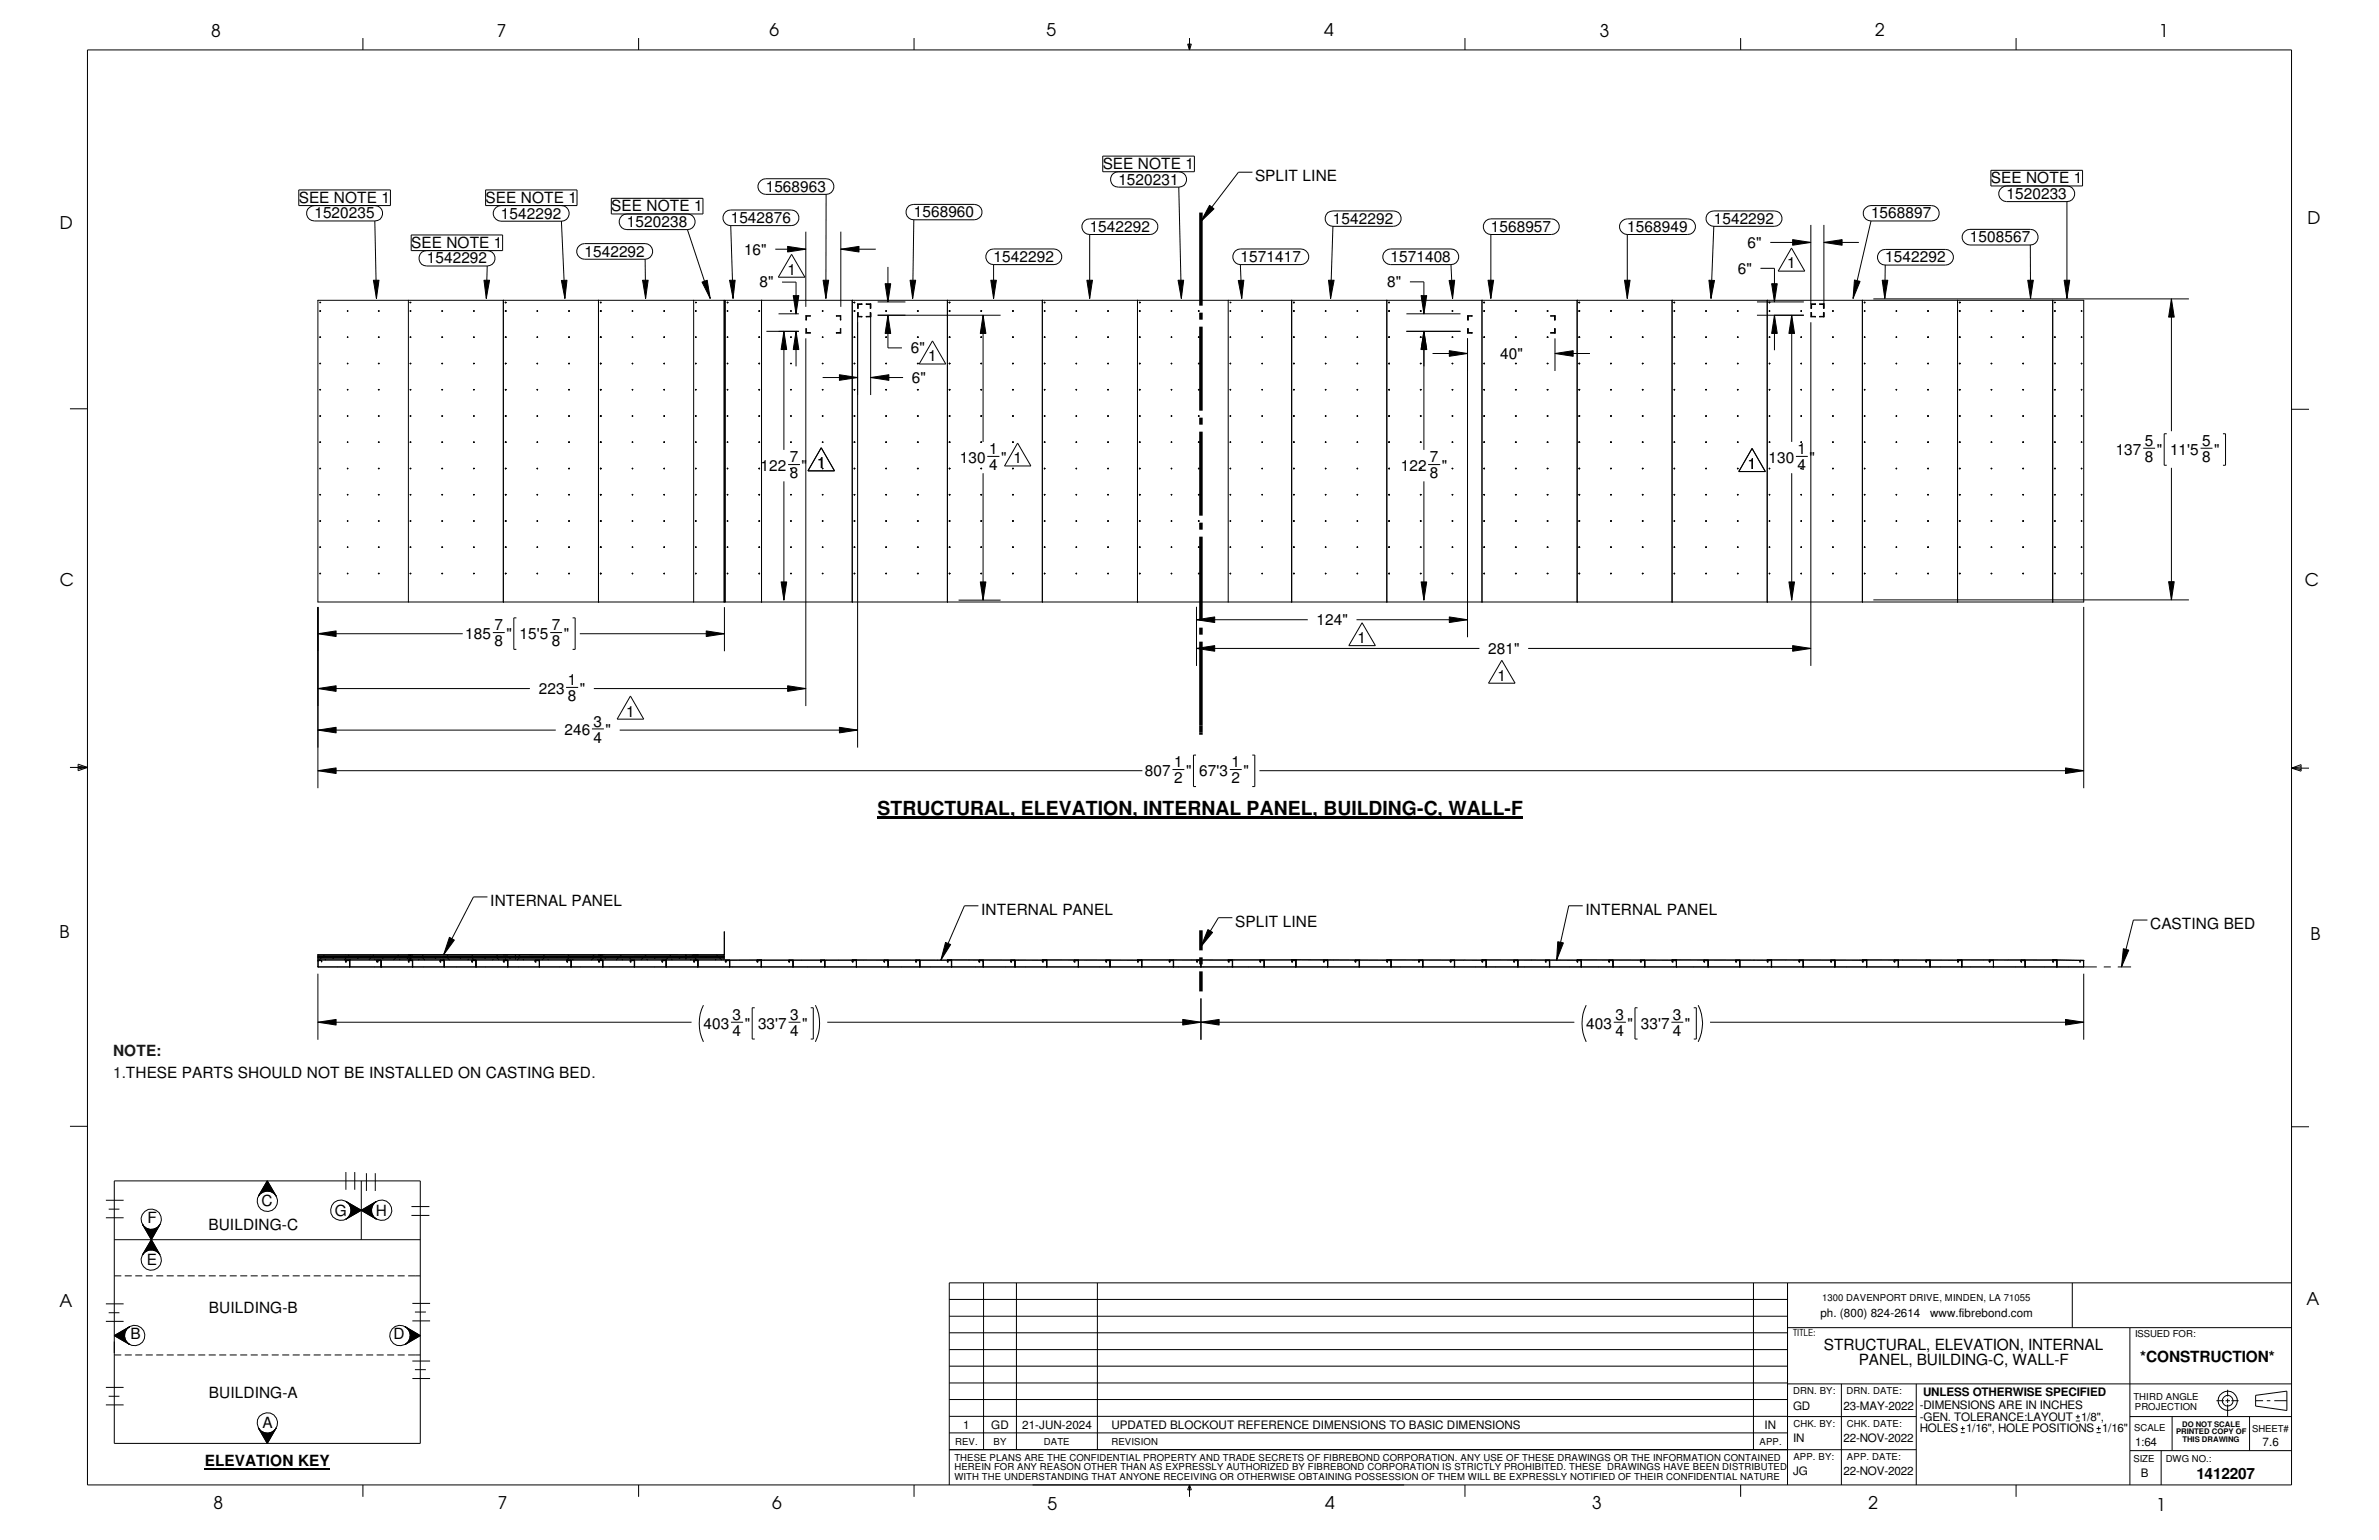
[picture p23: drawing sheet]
<svg xmlns="http://www.w3.org/2000/svg" width="432mm" height="279mm" viewBox="0 0 432 279" stroke-linecap="round" stroke-linejoin="round" font-family="sans-serif">
<defs><g id="words">
<text font-size="3.5" x="159.3" y="147.8">STRUCTURAL, ELEVATION, INTERNAL PANEL, BUILDING-C, WALL-F</text>
<g font-size="3.2">
<text x="38.3" y="6.6">8</text>
<text x="90.2" y="6.7">7</text>
<text x="139.7" y="6.5">6</text>
<text x="189.9" y="6.5">5</text>
<text x="240.4" y="6.6">4</text>
<text x="290.4" y="6.7">3</text>
<text x="340.4" y="6.5">2</text>
<text x="391.8" y="6.7">1</text>
<text x="10.9" y="41.5">D</text>
<text x="418.8" y="40.7">D</text>
<text x="10.8" y="106.3">C</text>
<text x="418.3" y="106.4">C</text>
<text x="10.8" y="170.2">B</text>
<text x="419.4" y="170.6">B</text>
<text x="10.8" y="237.2">A</text>
<text x="418.6" y="236.7">A</text>
<text x="38.8" y="273.8">8</text>
<text x="90.3" y="273.8">7</text>
<text x="140.2" y="273.8">6</text>
<text x="190.1" y="273.9">5</text>
<text x="240.5" y="273.8">4</text>
<text x="289" y="273.9">3</text>
<text x="339.1" y="273.9">2</text>
<text x="391.3" y="274.1">1</text>
</g>
<g font-size="2.8">
<text x="139" y="34.8">1568963</text>
<text x="200.2" y="30.7">SEE NOTE 1</text>
<text x="203" y="33.5">1520231</text>
<text x="227.8" y="32.9">SPLIT LINE</text>
<text x="361.4" y="33.3">SEE NOTE 1</text>
<text x="54.2" y="36.8">SEE NOTE 1</text>
<text x="57.1" y="39.6">1520235</text>
<text x="88.1" y="36.8">SEE NOTE 1</text>
<text x="90.9" y="39.7">1542292</text>
<text x="111" y="38.4">SEE NOTE 1</text>
<text x="113.8" y="41.2">1520238</text>
<text x="132.6" y="40.5">1542876</text>
<text x="165.9" y="39.4">1568960</text>
<text x="241.9" y="40.6">1542292</text>
<text x="311.1" y="40.6">1542292</text>
<text x="339.6" y="39.6">1568897</text>
<text x="364.2" y="36.1">1520233</text>
<text x="74.6" y="45">SEE NOTE 1</text>
<text x="77.5" y="47.8">1542292</text>
<text x="106.1" y="46.6">1542292</text>
<text x="135" y="46.2">16&quot;</text>
<text x="180.3" y="47.5">1542292</text>
<text x="197.8" y="42">1542292</text>
<text x="225.2" y="47.5">1571417</text>
<text x="252.4" y="47.5">1571408</text>
<text x="270.6" y="42">1568957</text>
<text x="295.4" y="42">1568949</text>
<text x="317.2" y="45">6&quot;</text>
<text x="342.2" y="47.6">1542292</text>
<text x="357.5" y="44">1508567</text>
<text x="137.8" y="52.2">8&quot;</text>
<text x="142.9" y="49.8">1</text>
<text x="251.8" y="52.1">8&quot;</text>
<text x="315.4" y="49.7">6&quot;</text>
<text x="324.4" y="48.7">1</text>
<text x="165.3" y="64.1">6&quot;</text>
<text x="168.4" y="65.6">1</text>
<text x="272.3" y="65.1">40&quot;</text>
<text x="165.5" y="69.5">6&quot;</text>
<text x="143.3" y="83.9">7</text>
<text x="174.2" y="84">130</text>
<text x="179.5" y="82.4">1</text>
<text x="181.7" y="84">&quot; 1</text>
<text x="259.5" y="83.9">7</text>
<text x="321" y="84">130</text>
<text x="326.3" y="82.4">1</text>
<text x="328.4" y="84">&quot;</text>
<text x="384" y="82.5">137</text>
<text x="389.3" y="80.9">5</text>
<text x="389.3" y="83.8">8</text>
<text x="391.5" y="82.5">&quot;</text>
<text x="393.9" y="82.5">11'5</text>
<text x="399.7" y="83.8">8</text>
<text x="399.7" y="80.9">5</text>
<text x="401.9" y="82.5">&quot;</text>
<text x="138" y="85.5">122</text>
<text x="143.3" y="86.7">8</text>
<text x="145.5" y="85.5">&quot;</text>
<text x="148.3" y="85">1</text>
<text x="179.5" y="85.3">4</text>
<text x="254.3" y="85.5">122</text>
<text x="259.5" y="86.7">8</text>
<text x="261.7" y="85.5">&quot;</text>
<text x="317.2" y="85.1">1</text>
<text x="326.3" y="85.3">4</text>
<text x="239" y="113.4">124&quot;</text>
<text x="84.5" y="115.9">185</text>
<text x="89.7" y="117.2">8</text>
<text x="89.7" y="114.3">7</text>
<text x="91.9" y="115.9">&quot;</text>
<text x="94.3" y="115.9">15'5</text>
<text x="100.2" y="117.2">8</text>
<text x="100.2" y="114.3">7</text>
<text x="102.4" y="115.9">&quot;</text>
<text x="246.4" y="116.7">1</text>
<text x="270.1" y="118.7">281&quot;</text>
<text x="97.8" y="125.9">223</text>
<text x="103" y="124.3">1</text>
<text x="105.2" y="125.9">&quot;</text>
<text x="271.8" y="123.5">1</text>
<text x="103" y="127.2">8</text>
<text x="107.7" y="131.9">3</text>
<text x="113.7" y="130">1</text>
<text x="102.5" y="133.4">246</text>
<text x="107.7" y="134.7">4</text>
<text x="109.9" y="133.4">&quot;</text>
<text x="207.8" y="140.8">807</text>
<text x="213.1" y="139.2">1</text>
<text x="213.1" y="142.1">2</text>
<text x="215.3" y="140.8">&quot;</text>
<text x="217.7" y="140.8">67'3</text>
<text x="223.5" y="142.1">2</text>
<text x="223.5" y="139.2">1</text>
<text x="225.7" y="140.8">&quot;</text>
<text x="89" y="164.3">INTERNAL PANEL</text>
<text x="178.1" y="165.9">INTERNAL PANEL</text>
<text x="287.8" y="165.9">INTERNAL PANEL</text>
<text x="224.2" y="168.1">SPLIT LINE</text>
<text x="390.3" y="168.5">CASTING BED</text>
<text x="133" y="185">3</text>
<text x="143.4" y="185">3</text>
<text x="293.2" y="185">3</text>
<text x="303.7" y="185">3</text>
<text x="127.7" y="186.6">403</text>
<text x="133" y="187.9">4</text>
<text x="135.2" y="186.6">&quot;</text>
<text x="137.6" y="186.6">33'7</text>
<text x="143.4" y="187.9">4</text>
<text x="145.6" y="186.6">&quot;</text>
<text x="287.9" y="186.6">403</text>
<text x="293.2" y="187.9">4</text>
<text x="295.4" y="186.6">&quot;</text>
<text x="297.8" y="186.6">33'7</text>
<text x="303.7" y="187.9">4</text>
<text x="305.8" y="186.6">&quot;</text>
<text x="26.8" y="222">F</text>
<text x="47.5" y="218.9">C</text>
<text x="60.7" y="220.6">G</text>
<text x="68.2" y="220.6">H</text>
<text x="37.8" y="223.1">BUILDING-C</text>
<text x="26.7" y="229.4">E</text>
<text x="37.9" y="238.2">BUILDING-B</text>
<text x="23.7" y="243">B</text>
<text x="71.4" y="243">D</text>
<text x="331" y="244.9">STRUCTURAL, ELEVATION, INTERNAL</text>
<text x="337.4" y="247.7">PANEL, BUILDING-C, WALL-F</text>
<text x="388.5" y="247.1">*CONSTRUCTION*</text>
<text x="37.9" y="253.7">BUILDING-A</text>
<text x="47.6" y="259">A</text>
<text x="37.2" y="266">ELEVATION KEY</text>
<text x="398.7" y="268.4">1412207</text>
</g>
<g font-size="2.8" fill="#191924">
<text x="20.5" y="191.6">NOTE:</text>
<text x="20.5" y="195.5">1.THESE PARTS SHOULD NOT BE INSTALLED ON CASTING BED.</text>
</g>
<g font-size="2.1">
<text x="330.4" y="239">ph. (800) 824-2614</text>
<text x="350.4" y="239">www.fibrebond.com</text>
<text x="325.5" y="255.7">GD</text>
<text x="334.6" y="255.7">23-MAY-2022</text>
<text x="348.4" y="255.7">-DIMENSIONS ARE IN INCHES</text>
<text x="348.4" y="257.8">-GEN. TOLERANCE:LAYOUT</text>
<text x="349" y="253.2">UNLESS OTHERWISE SPECIFIED</text>
<text x="377.7" y="257.8">1/8&quot;,</text>
<text x="174.8" y="259.2">1</text>
<text x="179.9" y="259.2">GD</text>
<text x="185.5" y="259.2">21-JUN-2024</text>
<text x="201.7" y="259.2">UPDATED BLOCKOUT REFERENCE DIMENSIONS TO BASIC DIMENSIONS</text>
<text x="320.3" y="259.2">IN</text>
<text x="325.5" y="261.6">IN</text>
<text x="334.6" y="261.6">22-NOV-2022</text>
<text x="348.4" y="259.9">HOLES 1/16&quot;, HOLE POSITIONS 1/16&quot;</text>
<text x="387.6" y="262.4">1:64</text>
<text x="410.7" y="262.4">7.6</text>
<text x="325.5" y="267.6">JG</text>
<text x="334.6" y="267.6">22-NOV-2022</text>
<text x="388.6" y="267.9">B</text>
</g>
<g font-size="1.7">
<text x="330.7" y="236.1">1300 DAVENPORT DRIVE, MINDEN, LA 71055</text>
<text x="325.5" y="242.4">TITLE:</text>
<text x="387.5" y="242.7">ISSUED FOR:</text>
<text x="325.5" y="252.9">DRN. BY:</text>
<text x="335.2" y="252.9">DRN. DATE:</text>
<text x="387.2" y="254">THIRD ANGLE</text>
<text x="387.5" y="255.7">PROJECTION</text>
<text x="173.4" y="262.2">REV.</text>
<text x="180.3" y="262.2">BY</text>
<text x="189.5" y="262.2">DATE</text>
<text x="201.7" y="262.2">REVISION</text>
<text x="319.4" y="262.2">APP.</text>
<text x="325.5" y="258.9">CHK. BY:</text>
<text x="335.2" y="258.9">CHK. DATE:</text>
<text x="387.4" y="259.7">SCALE</text>
<text x="408.8" y="259.8">SHEET#</text>
<text x="173.2" y="265">THESE PLANS ARE THE CONFIDENTIAL PROPERTY AND TRADE SECRETS OF FIBREBOND CORPORATION. ANY USE OF THESE DRAWINGS OR THE INFORMATION CONTAINED</text>
<text x="173.2" y="266.8">HEREIN FOR ANY REASON OTHER THAN AS EXPRESSLY AUTHORIZED BY FIBREBOND CORPORATION IS STRICTLY PROHIBITED. THESE DRAWINGS HAVE BEEN DISTRIBUTED</text>
<text x="173.2" y="268.6">WITH THE UNDERSTANDING THAT ANYONE RECEIVING OR OTHERWISE OBTAINING POSSESSION OF THEM WILL BE EXPRESSLY NOTIFIED OF THEIR CONFIDENTIAL NATURE</text>
<text x="325.5" y="264.9">APP. BY:</text>
<text x="335.2" y="264.8">APP. DATE:</text>
<text x="387.2" y="265.3">SIZE</text>
<text x="393.1" y="265.3">DWG NO.:</text>
</g>
<g font-size="1.4">
<text x="395" y="260.2">PRINTED COPY OF</text>
<text x="396.1" y="258.8">DO NOT SCALE</text>
<text x="396.2" y="261.7">THIS DRAWING</text>
</g>
</g></defs>
<g fill="none" stroke="#000" stroke-width=".18">
<path d="M15.9 9.1h400v260.3h-400zM65.9 6.9v2.2M115.9 6.9v2.2M165.9 6.9v2.2M215.6 8h.6l-.3 1.1zM215.7 8l.2 1.1M215.9 6.9v2.2M216 8l-.1 1.1M265.9 6.9v2.2M315.9 6.9v2.2M365.9 6.9v2.2M54.2 34.5h16.7v2.8h-16.7z"/>
<path d="M57.1 37.3a1.4 1.4 0 0 0-1.5 1.4 1.4 1.4 0 0 0 1.5 1.4h10.9M68 37.3a1.4 1.4 0 0 1 1.4 1.4 1.4 1.4 0 0 1-1.4 1.4M88.1 34.5h16.6v2.8h-16.6zM90.9 37.3a1.42 1.42 0 0 0-1.4 1.4 1.42 1.42 0 0 0 1.4 1.4h11a1.42 1.42 0 0 0 1.4-1.4 1.42 1.42 0 0 0-1.4-1.4M111 36h16.6v2.8h-16.6zM113.8 38.8a1.42 1.42 0 0 0-1.4 1.4 1.42 1.42 0 0 0 1.4 1.5h11a1.42 1.42 0 0 0 1.4-1.5 1.42 1.42 0 0 0-1.4-1.4M131.7 38.4l.4-.2 .5-.1h11a1.42 1.42 0 0 1 1.4 1.4 1.42 1.42 0 0 1-1.4 1.4h-11a1.43 1.43 0 0 1-1.3-.9 1.43 1.43 0 0 1 .4-1.6zM138.1 32.8l.9-.4h10.9a1.42 1.42 0 0 1 1.5 1.4 1.42 1.42 0 0 1-1.5 1.5h-10.9a1.41 1.41 0 0 1-1.3-1 1.41 1.41 0 0 1 .4-1.5zM149.9 35.2v18.9M164.9 37.4l1-.3h10.9a1.4 1.4 0 0 1 1.4 1.4 1.4 1.4 0 0 1-1.4 1.4h-10.9a1.42 1.42 0 0 1-1.4-.9 1.42 1.42 0 0 1 .4-1.6zM165.9 39.8l-.2 14.3M200.2 28.3h16.6v2.9h-16.6z"/>
<path d="M203 31.2a1.4 1.4 0 0 0-1.4 1.4 1.4 1.4 0 0 0 1.4 1.4h11M214 31.2a1.4 1.4 0 0 1 1.4 1.4 1.4 1.4 0 0 1-1.4 1.4M214 34l.4 20.1M219.5 37.3l.8 .6-2.3 2.3zM227.3 31.2h-2.5l-6.8 9M241 38.6l.9-.3h11a1.4 1.4 0 0 1 1.4 1.4 1.4 1.4 0 0 1-1.4 1.4h-11a1.43 1.43 0 0 1-1.3-1 1.43 1.43 0 0 1 .4-1.5zM310.2 38.6l.9-.3h10.9a1.4 1.4 0 0 1 1.4 1.4 1.4 1.4 0 0 1-1.4 1.4h-10.9a1.41 1.41 0 0 1-1.4-1 1.41 1.41 0 0 1 .5-1.5zM338.4 38l.7-.6 .5-.1h11a1.4 1.4 0 0 1 1.4 1.4 1.4 1.4 0 0 1-1.4 1.4h-11a1.4 1.4 0 0 1-1.2-2.1zM361.4 30.9h16.6v2.8h-16.6zM364.2 33.7a1.42 1.42 0 0 0-1.4 1.5 1.42 1.42 0 0 0 1.4 1.4h11a1.42 1.42 0 0 0 1.4-1.4 1.42 1.42 0 0 0-1.4-1.5M375.2 36.5v17.6M57.7 54.5h73.8v54.7h-73.8z"/>
<path d="M58 56.4h.2zM58 54.8l.2 .1zM63 56.4l.2 .1zM67.8 50.8h1l-.5 3.3zM68 40.1l.3 14M68.7 56.4h.1zM74.1 54.5v54.7M74.4 56.4h.2zM74.4 54.8l.2 .1h-.1zM74.5 56.4v.1M74.6 42.6h16.6v2.9h-16.6zM77.4 45.5a1.4 1.4 0 0 0-1.4 1.4 1.4 1.4 0 0 0 1.4 1.4h11"/>
<path d="M80.2 56.4h.1zM85.9 56.4h.2zM87.8 50.8h1.1l-.6 3.3zM88.4 45.5a1.4 1.4 0 0 1 1.5 1.4 1.4 1.4 0 0 1-1.5 1.4M88.4 48.3l-.1 5.8M91.4 54.5v54.7M91.7 56.4h.2zM91.7 54.8l.2 .1h-.2zM91.8 54.8v.1M97.5 56.4v.1M97.5 56.5h.1M97.5 56.4h.1"/>
<path d="M101.9 50.9l1-.1-.4 3.3zM101.9 40.1l.6 14M103.2 56.4l.1 .1zM105.2 44.5l.9-.3h11a1.42 1.42 0 0 1 1.4 1.4 1.42 1.42 0 0 1-1.4 1.4h-11a1.41 1.41 0 0 1-1.3-.9 1.41 1.41 0 0 1 .4-1.6zM108.6 54.5v54.7M109 54.8l.1 .1zM109.1 56.4v.1M109.1 54.8v.1M114.7 56.4l.2 .1zM116.6 50.8h1l-.4 3.3zM117.1 47l.1 7.1M120.5 56.4l.1 .1z"/>
<path d="M124.8 41.6l4.1 12.5M125.9 54.5v54.7M126.2 56.4l.2 .1zM126.2 54.8l.2 .1zM127.4 51.2l1-.4 .5 3.3zM131.4 54.5v54.7M131.5 54.6h.2M131.7 54.5h246.5v54.7h-246.5zM132 56.4l.1 .1zM132 54.8l.1 .1zM132 54.8v.1M132.4 50.8h1l-.3 3.3z"/>
<path d="M132.6 40.9l.5 13.2M137.8 56.5l.1-.1-.1 .1M138.2 54.5v54.7M140.7 45.2h5.6M141.3 56.9h3.7M141.9 51.2h2.6v5.7M143 44.7l3.3 .5-3.3 .5zM143.5 56.4l.1 .1zM143.7 46.1l2.4 4.2h-4.8zM144 53.6h1l-.5 3.3zM146.3 57.3l.8 .1h-.7v.6h-.1zM146.3 59.6h.1v.7h.7v.2h-.8z"/>
<path d="M146.3 42v13.7M149.2 56.4h.2zM149.4 50.8h1l-.5 3.3zM151.8 57.3h.8v.7l-.1-.6zM152.6 45.2l3.3-.5v1zM152.6 42v13.7M152.6 45.2h6.4M154.7 54.5v54.7M155 56.4h.2zM155 54.8l.1 .1zM155.1 54.8v.1M155.7 55.1h.7v.1h-.7v.7z"/>
<path d="M155.7 57.5l.7-.1h-.7v-.7v78.9M157.2 55.1h.8v.8l-.1-.7h-.7zM158 57.5l-.8-.1h.7l.1-.7v15M159.3 54.8h5M159.3 57.2h22.3M160.7 51.5h1l-.5 3.3zM160.7 56.4h.2zM161.2 57.2l.5 3.3h-1zM161.2 48.4v6.4M161.2 57.2v5.9h2.5M165.2 50.8h1l-.5 3.3zM166.5 56.4h.2z"/>
<path d="M172 54.5v54.7M172.3 56.4h.1zM172.3 54.8l.1 .1h-.1zM172.3 54.8v.1M178 56.4h.2zM178.4 57.2l.5 3.3h-1zM178.4 57.2v23M179.4 45.5l.4-.2 .5-.1h11a1.42 1.42 0 0 1 1.4 1.4 1.42 1.42 0 0 1-1.4 1.4h-11a1.43 1.43 0 0 1-1.3-.9 1.43 1.43 0 0 1 .4-1.6zM179.8 50.8h1l-.5 3.3zM180.3 48v6.1M183.8 56.4h.1zM189.2 54.5v54.7"/>
<path d="M189.5 56.4l.2 .1zM189.5 54.8l.2 .1zM189.6 54.8v.1M195.3 56.4l.1 .1zM196.8 40l.5-.2 .5-.1h10.9a1.42 1.42 0 0 1 1.5 1.4 1.42 1.42 0 0 1-1.5 1.4h-10.9a1.43 1.43 0 0 1-1.3-.9 1.43 1.43 0 0 1 .3-1.6zM197.3 50.8h1l-.5 3.3zM197.8 42.5v11.6M201 56.4l.2 .1zM206.5 54.5v54.7M206.8 56.4l.1 .1zM206.8 54.8l.1 .1zM206.9 54.8v.1"/>
<path d="M206.9 54.9h.1M212.6 56.4l.1 .1zM213.8 50.8h1l-.4 3.3zM217.5 56.4l.1 .1zM222.9 54.5v54.7M223.3 56.4l.1 .1zM223.3 54.8l.1 .1zM224.2 45.5l.9-.3h11a1.42 1.42 0 0 1 1.5 1.4 1.42 1.42 0 0 1-1.5 1.4h-11a1.43 1.43 0 0 1-1.3-.9 1.43 1.43 0 0 1 .4-1.6zM224.7 50.9l1.1-.1-.4 3.3zM225.1 48l.3 6.1M229 56.4l.2 .1zM234.4 54.5v54.7"/>
<path d="M234.8 56.4l.1 .1-.1-.1M234.8 54.8h.1v.1zM234.8 54.8v.1M240.5 56.4l.2 .1zM241.1 50.8h1l-.6 3.3zM241.9 41l-.4 13.1M246.3 56.4l.1 .1zM251.5 45.5l.9-.3h11a1.42 1.42 0 0 1 1.4 1.4 1.42 1.42 0 0 1-1.4 1.4h-11a1.41 1.41 0 0 1-1.3-.9 1.41 1.41 0 0 1 .4-1.6zM251.7 54.5v54.7M252.1 56.4l.1 .1zM252.1 54.8h.1l-.1 .1zM252.1 54.8v.1"/>
<path d="M255.3 56.9h9.8M255.9 51.1h2.5v5.8M257.9 56.4v.1M257.9 56.5h.1M257.9 56.4h.1M257.9 53.6h1.1l-.6 3.3zM263 50.9l1-.1-.3 3.3zM263.4 48l.3 6.1M263.5 56.4h.2zM266.4 57.3l.8 .1h-.7v.6h-.1zM266.4 59.6h.1v.7h.7v.2h-.8zM269 54.5v54.7"/>
<path d="M269.3 56.4h.2zM269.3 54.9h.2zM269.4 54.8v.1M269.7 40l.9-.3h11a1.42 1.42 0 0 1 1.4 1.4 1.42 1.42 0 0 1-1.4 1.4h-11a1.43 1.43 0 0 1-1.3-.9 1.43 1.43 0 0 1 .4-1.6zM270.1 50.8h1l-.5 3.3zM270.6 42.5v11.6M275 56.4h.2zM280.8 56.4h.2zM281.5 57.3h.7v.7v-.6zM282.2 59.6v.9h-.7v-.2h.7zM286.3 54.5v54.7M286.6 56.4h.1z"/>
<path d="M286.6 54.8l.1 .1h-.1zM286.6 54.8v.1M292.3 56.4h.2zM294.5 40l.9-.3h10.9a1.42 1.42 0 0 1 1.4 1.4 1.42 1.42 0 0 1-1.4 1.4h-10.9a1.41 1.41 0 0 1-1.4-.9 1.41 1.41 0 0 1 .5-1.6zM294.9 50.8h1l-.5 3.3zM295.4 42.5v11.6M298.1 56.4h.1zM303.5 54.5v54.7M303.8 56.4l.2 .1zM303.8 54.8l.2 .1zM303.9 54.8v.1M309.6 56.4v.1"/>
<path d="M309.6 56.5h.1M309.6 56.4h.1M309.7 56.4v.1M310.2 50.8l1 .1-.6 3.2zM311.1 41l-.5 13.1M315.3 56.4l.2 .1zM318.9 54.8h8.5M318.9 57.2h8.5M319.5 48.7h2.6v6.1M320.8 54.5v54.7M321.1 56.4l.1 .1zM321.1 54.8l.1 .1z"/>
<path d="M321.2 54.8v.1M321.3 44h7.4M321.6 51.5h1l-.5 3.3zM322.1 57.2l.5 3.3h-1zM322.1 57.2v6.3M325.2 45l2.4 4.2h-4.9zM325.2 57.2l.5 3.3h-1zM325.2 57.2v23M325.4 43.5l3.3 .5-3.3 .5zM326.9 56.4l.1 .1zM328.7 40.8v15.1h.1v-.7h.7v-.1h-.8M328.7 56.7h.1v.7l.7 .1h-.8z"/>
<path d="M328.7 58.5v62.3M331 56.7v.8h-.7l.7-.1zM331 44l3.3-.5v1zM331 40.8v15.1v-.7h-.7v-.1h.7M331 44h6.4M332.6 56.4l.1 .1zM336.6 50.8l1 .3-1.3 3zM338 54.5v54.7M338.4 56.4l.1 .1zM338.4 54.8l.1 .1h-.1zM338.4 54.8v.1M339.6 40.1l-3.3 14"/>
<path d="M340 54.2h57.3M341.2 45.6l.5-.3h.5h10.9a1.42 1.42 0 0 1 1.5 1.4 1.42 1.42 0 0 1-1.5 1.4h-10.9a1.43 1.43 0 0 1-1.3-.9 1.43 1.43 0 0 1 .3-1.6zM341.6 50.8h1l-.5 3.3zM342.2 48l-.1 6.1M344.1 56.4l.2 .1zM349.8 56.4l.2 .1zM355.3 54.5v54.7M355.6 54.9l.2-.1-.1 .1zM355.7 54.8l.1 .1M355.7 56.4v.1M355.7 56.4h-.1l.1 .1M355.8 54.9h-.1"/>
<path d="M356.7 42l.8-.4h11a1.42 1.42 0 0 1 1.4 1.4 1.42 1.42 0 0 1-1.4 1.4h-11a1.41 1.41 0 0 1-1.3-.9 1.41 1.41 0 0 1 .5-1.5zM361.4 56.4h.1zM367.1 56.4h.2zM368 50.8h1.1l-.5 3.3zM368.5 44.4l.1 9.7M372.6 54.5v54.7M372.9 56.4h.1zM372.9 54.9h.1zM374.6 50.8h1.1l-.5 3.3zM377.8 56.4v.1M377.8 56.5h.1M377.8 56.4h.1"/>
<path d="M394.1 54.2l.5 3.3h-1zM394.1 54.2v24M12.7 74.2h3.2M58 75.4l.2 .1zM58 70.7h.2zM58 65.9l.2 .1zM58 61.1l.2 .1zM63 75.4l.2 .1zM63 70.7h.2zM63 65.9l.2 .1zM63 61.1l.2 .1zM68.7 75.4l.1 .1z"/>
<path d="M68.7 70.7h.1zM68.7 65.9l.1 .1zM68.7 61.2h.1zM74.4 61.2h.2zM74.4 65.9l.2 .1zM74.4 70.7h.2zM74.4 75.4l.2 .1zM74.5 61.1v.1M74.5 65.9v.1M74.5 70.7h.1M74.5 75.4v.1M80.2 61.2h.1z"/>
<path d="M80.2 65.9l.1 .1zM80.2 70.7h.1zM80.2 75.4l.1 .1zM85.9 61.2h.2zM85.9 65.9l.2 .1zM85.9 70.7h.2zM85.9 75.4l.2 .1zM91.7 61.1l.2 .1zM91.7 65.9l.2 .1zM91.7 70.7h.2zM91.7 75.4l.2 .1zM97.5 61.1v.1"/>
<path d="M97.5 65.9v.1M97.5 70.7h.1M97.5 75.4v.1M97.5 75.5h.1M97.5 61.2h.1M97.5 65.9h.1M97.5 66h.1M97.5 75.4h.1M97.5 61.1h.1M103.2 61.1l.1 .1zM103.2 65.9l.1 .1zM103.2 70.7h.1z"/>
<path d="M103.2 75.4l.1 .1zM109.1 61.1v.1M109.1 65.9v.1M109.1 70.7h.1M109.1 75.4v.1M114.7 61.1l.2 .1zM114.7 65.9l.2 .1zM114.7 70.7h.2zM114.7 75.4l.2 .1zM120.5 61.1l.1 .1zM120.5 65.9l.1 .1zM120.5 70.7h.1z"/>
<path d="M120.5 75.4l.1 .1zM126.2 75.4l.2 .1zM126.2 70.7h.2zM126.2 65.9l.2 .1zM126.2 61.1l.2 .1zM132 61.1l.1 .1zM132 65.9l.1 .1zM132 70.7h.1zM132 75.4l.1 .1zM137.8 61.1l.1 .1zM137.8 65.9l.1 .1zM137.8 75.5l.1-.1-.1 .1"/>
<path d="M137.8 70.7h.1h-.1M139.1 60.1h5.9M142.3 60.1l.5 3.3h-1zM142.3 60.1v21.5M143.5 65.9l.1 .1zM143.5 75.4l.1 .1zM143.5 70.7h.1zM143.5 61.2l.1-.1zM144.5 60.1l.5 3.3h-1zM144.5 60.1v6.4M146.3 61.4v66.7M149.2 65.9l.2 .1z"/>
<path d="M149.2 75.4l.2 .1zM149.2 70.7h.2zM149.2 61.2h.2zM149.3 68.5h6.4M151.8 60.3h.7l.1-.7v.9h-.8zM152.4 68l3.3 .5-3.3 .5zM155 61.2h.2zM155 65.9l.2 .1zM155 70.7h.2zM155 75.4l.2 .1zM158 68.5l3.3-.5v1zM158 68.5h5.9"/>
<path d="M160.7 61.2h.2zM160.7 65.9l.2 .1zM160.7 70.7h.2zM160.7 75.4l.2 .1zM166.5 65.9l.2 .1zM166.5 75.4l.2 .1zM166.5 61.1l.2 .1h-.2zM166.5 70.7h.2h-.2zM169.2 61.8l2.5 4.2h-4.9zM172.3 75.4l.1 .1zM172.3 65.9l.1 .1zM172.3 70.7h.1h-.1z"/>
<path d="M172.3 61.1l.1 .1h-.1zM178 65.9l.2 .1zM178 75.4l.2 .1zM178.1 61.1l.1 .1h-.2zM178.1 70.7h.1h-.2zM183.8 61.1l.1 .1zM183.8 65.9l.1 .1zM183.8 70.7h.1zM183.8 75.4l.1 .1zM189.5 61.1l.2 .1zM189.5 65.9l.2 .1zM189.5 70.7h.2z"/>
<path d="M189.5 75.4l.2 .1zM195.3 61.1l.1 .1zM195.3 65.9l.1 .1zM195.3 70.7h.1zM195.3 75.4l.1 .1zM201 61.1l.2 .1zM201 65.9l.2 .1zM201 70.7h.2zM201 75.4l.2 .1zM206.8 75.4l.1 .1zM206.8 70.7h.1zM206.8 65.9l.1 .1z"/>
<path d="M206.8 61.1l.1 .1zM212.6 75.4l.1 .1zM212.6 70.7h.1zM212.6 65.9l.1 .1zM212.6 61.1l.1 .1zM217.5 75.4l.1 .1zM217.5 70.7h.1zM217.5 65.9l.1 .1zM217.5 61.1l.1 .1zM223.3 75.4l.1 .1zM223.3 70.7h.1zM223.3 65.9l.1 .1z"/>
<path d="M223.3 61.1l.1 .1zM229 70.7h.2zM229 75.4l.2 .1zM229 61.1l.2 .1zM229 65.9l.2 .1zM234.8 61.1l.1 .1-.1-.1M234.8 65.9l.1 .1-.1-.1M234.8 70.7h.1h-.1M234.8 75.4l.1 .1-.1-.1M240.5 61.1l.2 .1zM240.5 65.9l.2 .1zM240.5 70.7h.2z"/>
<path d="M240.5 75.4l.2 .1zM246.3 61.1l.1 .1zM246.3 65.9l.1 .1zM246.3 70.7h.1zM246.3 75.4l.1 .1zM252.1 61.1l.1 .1zM252.1 65.9l.1 .1zM252.1 70.7h.1zM252.1 75.4l.1 .1zM255.3 60.1h9.8M257.9 61.1v.1M257.9 65.9v.1"/>
<path d="M257.9 70.7h.1M257.9 75.4v.1M257.9 75.5h.1M257.9 61.2h.1M257.9 65.9h.1M257.9 66h.1M257.9 75.4h.1M257.9 61.1h.1M258.4 60.1l.6 3.3h-1.1zM258.4 60.1v21.5M260 64.1h6.4M263.1 63.6l3.3 .5-3.3 .5z"/>
<path d="M263.5 61.2h.2zM263.5 65.9l.2 .1zM263.5 70.7h.2zM263.5 75.4l.2 .1zM266.4 61.4v54.2M269.3 65.9l.2 .1zM269.3 75.4l.2 .1zM269.3 61.2h.2zM269.3 70.7h.2zM275 61.2h.2zM275 65.9l.2 .1zM275 70.7h.2z"/>
<path d="M275 75.4l.2 .1zM280.8 61.2h.2zM280.8 65.9l.2 .1zM280.8 70.7h.2zM280.8 75.4l.2 .1zM282.2 64.1l3.3-.5v1zM282.2 61.4v5.9M282.2 64.1h6.4M286.6 75.4l.1 .1zM286.6 61.2h.1zM286.6 65.9l.1 .1zM286.6 70.7h.1z"/>
<path d="M292.3 61.2h.2zM292.3 65.9l.2 .1zM292.3 70.7h.2zM292.3 75.4l.2 .1zM298.1 61.1l.1 .1zM298.1 65.9l.1 .1zM298.1 70.7h.1zM298.1 75.4l.1 .1zM303.8 61.1l.2 .1zM303.8 70.7h.2zM303.8 75.4l.2 .1zM303.8 65.9l.2 .1z"/>
<path d="M309.6 61.1v.1M309.6 65.9v.1M309.6 70.7h.1M309.6 75.4v.1M309.6 75.5h.1M309.6 61.2h.1M309.6 65.9h.1M309.6 66h.1M309.6 75.4h.1M309.6 61.1h.1M309.7 61.1v.1M309.7 65.9v.1"/>
<path d="M309.7 70.7h.1M309.7 75.4v.1M315.3 61.1l.2 .1zM315.3 65.9l.2 .1zM315.3 70.7h.2zM315.3 75.4l.2 .1zM321.1 61.1l.1 .1zM321.1 65.9l.1 .1zM321.1 70.7h.1zM321.1 75.4l.1 .1zM326.9 61.1l.1 .1zM326.9 65.9l.1 .1z"/>
<path d="M326.9 70.7h.1zM326.9 75.4l.1 .1zM332.6 61.1l.1 .1zM332.6 65.9l.1 .1zM332.6 70.7h.1zM332.6 75.4l.1 .1zM338.4 61.1l.1 .1zM338.4 65.9l.1 .1zM338.4 70.7h.1zM338.4 75.4l.1 .1zM344.1 61.1l.2 .1zM344.1 65.9l.2 .1z"/>
<path d="M344.1 70.7h.2zM344.1 75.4l.2 .1zM349.8 61.2l.2-.1zM349.8 65.9l.2 .1zM349.8 70.7h.2zM349.8 75.4l.2 .1zM355.7 75.4v.1M355.7 75.4h-.1l.1 .1M355.7 70.7h.1M355.7 70.7h-.1h.1M355.7 65.9v.1M355.7 65.9h-.1l.1 .1"/>
<path d="M355.7 61.1v.1M355.7 61.1l-.1 .1h.1M361.4 61.2h.1zM361.4 65.9l.1 .1zM361.4 70.7h.1zM361.4 75.4l.1 .1zM367.1 75.4l.2 .1zM367.1 70.7h.2zM367.1 65.9l.2 .1zM367.1 61.2h.2zM372.9 75.4l.1 .1zM372.9 70.7h.1z"/>
<path d="M372.9 65.9l.1 .1zM372.9 61.2h.1zM377.8 75.4v.1M377.8 70.7h.1M377.8 65.9v.1M377.8 61.1v.1M377.8 75.5h.1M377.8 61.2h.1M377.8 65.9h.1M377.8 66h.1M377.8 75.4h.1M377.8 61.1h.1"/>
<path d="M393.3 78.7h-.5v5.7h.5M403.5 78.7h.4v5.7h-.4M415.9 74.3h3.2M58 99.2l.2 .1zM58 94.5h.2zM58 89.7h.2zM58 85h.2zM58 80.2h.2zM63 99.2l.2 .1zM63 94.5l.2 .1zM63 89.7l.2 .1zM63 85h.2z"/>
<path d="M63 80.2l.2 .1zM68.7 99.3h.1zM68.7 89.7l.1 .1zM68.7 85h.1zM68.7 80.2l.1 .1zM68.7 94.5h.1zM74.4 80.2l.2 .1zM74.4 85h.2zM74.4 89.7l.2 .1zM74.4 94.5h.2zM74.4 99.3h.2zM74.5 80.2v.1"/>
<path d="M74.5 85h.1M74.5 89.7v.1M74.5 94.5v.1M74.5 99.2v.1M80.2 80.2l.1 .1zM80.2 85h.1zM80.2 89.7l.1 .1zM80.2 94.5h.1zM80.2 99.3h.1zM85.9 80.2h.2zM85.9 85h.2zM85.9 89.7h.2z"/>
<path d="M85.9 94.5h.2zM85.9 99.3h.2zM91.7 80.2h.2zM91.7 85h.2zM91.7 89.7h.2zM91.7 94.5h.2zM91.7 99.2l.2 .1zM97.5 80.2v.1M97.5 85h.1M97.5 89.7v.1M97.5 94.5v.1M97.5 99.2v.1"/>
<path d="M97.5 80.3h.1M97.5 80.2h.1M97.5 89.7h.1M97.5 99.2h.1M97.5 89.8h.1M97.5 94.6h.1M97.5 94.5h.1M97.5 99.3h.1M103.2 80.2l.1 .1zM103.2 85h.1zM103.2 89.7l.1 .1zM103.2 94.5l.1 .1z"/>
<path d="M103.2 99.2l.1 .1zM109.1 80.2v.1M109.1 85h.1M109.1 89.7v.1M109.1 94.5v.1M109.1 99.2v.1M114.7 80.2l.2 .1zM114.7 85h.2zM114.7 89.7l.2 .1zM114.7 94.5l.2 .1zM114.7 99.2l.2 .1zM120.5 80.2l.1 .1z"/>
<path d="M120.5 85h.1zM120.5 89.7l.1 .1zM120.5 94.5l.1 .1zM120.5 99.2l.1 .1zM126.2 99.2l.2 .1zM126.2 94.5l.2 .1zM126.2 89.7l.2 .1zM126.2 85h.2zM126.2 80.2l.2 .1zM132 80.2l.1 .1zM132 85h.1zM132 89.7l.1 .1z"/>
<path d="M132 94.5l.1 .1zM132 99.2l.1 .1zM137.8 85h.1zM137.8 89.7l.1 .1zM137.8 99.3l.1-.1-.1 .1M137.8 94.6l.1-.1-.1 .1M137.8 80.3l.1-.1-.1 .1M142.3 87.3v21.6M143 84.3h2.2M143.5 94.5l.1 .1zM143.5 99.3h.1zM143.5 89.7l.1 .1z"/>
<path d="M143.5 85h.1zM143.5 80.2h.1zM149.1 81.2l2.4 4.2h-4.9zM149.2 80.2l.2 .1zM149.2 85h.2zM149.2 89.7l.2 .1zM149.2 94.5h.2zM149.2 99.3h.2zM155 80.2l.2 .1zM155 85h.2zM155 89.7l.2 .1zM155 94.5h.2z"/>
<path d="M155 99.3h.2zM160.7 80.2l.2 .1zM160.7 85h.2zM160.7 89.7l.2 .1zM160.7 94.5h.2zM160.7 99.3h.2zM166.5 85h.2zM166.5 89.7l.2 .1zM166.5 94.5h.2zM166.5 99.3h.2zM166.5 80.2l.2 .1h-.2zM172.3 99.3h.1z"/>
<path d="M172.3 89.7l.1 .1zM172.3 85h.1zM172.3 94.5h.1zM172.3 80.2l.1 .1h-.1zM178 85h.2zM178 89.7h.2zM178 94.5h.2zM178 99.3h.2zM178.1 80.2h.1l-.2 .1zM178.4 85.9v23M179.2 82.8h2.2M183.8 80.2h.1z"/>
<path d="M183.8 85h.1zM183.8 89.7h.1zM183.8 94.5h.1zM183.8 99.2l.1 .1zM184.7 80.4l2.4 4.1h-4.8zM189.5 80.2l.2 .1zM189.5 85h.2zM189.5 89.7l.2 .1zM189.5 94.5l.2 .1zM189.5 99.2l.2 .1zM195.3 80.2l.1 .1zM195.3 85h.1z"/>
<path d="M195.3 89.7l.1 .1zM195.3 94.5l.1 .1zM195.3 99.2l.1 .1zM201 80.2l.2 .1zM201 85h.2zM201 89.7l.2 .1zM201 94.5l.2 .1zM201 99.2l.2 .1zM206.8 99.2l.1 .1zM206.8 94.5l.1 .1zM206.8 89.7l.1 .1zM206.8 85h.1z"/>
<path d="M206.8 80.2l.1 .1zM212.6 99.2l.1 .1zM212.6 94.5l.1 .1zM212.6 89.7l.1 .1zM212.6 85h.1zM212.6 80.2l.1 .1zM217.5 99.2l.1 .1zM217.5 94.5l.1 .1zM217.5 89.7l.1 .1zM217.5 85h.1zM217.5 80.2l.1 .1zM223.3 80.2l.1 .1z"/>
<path d="M223.3 85h.1zM223.3 89.7l.1 .1zM223.3 94.5l.1 .1zM223.3 99.2l.1 .1zM229 80.2l.2 .1zM229 89.7l.2 .1zM229 85h.2zM229 99.2l.2 .1zM229 94.5l.2 .1zM234.8 94.5l.1 .1zM234.8 80.2l.1 .1-.1-.1M234.8 85h.1h-.1"/>
<path d="M234.8 89.7l.1 .1-.1-.1M234.8 99.2l.1 .1-.1-.1M240.5 80.2l.2 .1zM240.5 85h.2zM240.5 89.7l.2 .1zM240.5 94.5l.2 .1zM240.5 99.2l.2 .1zM246.3 80.2l.1 .1zM246.3 85h.1zM246.3 89.7l.1 .1zM246.3 94.5l.1 .1zM246.3 99.2l.1 .1z"/>
<path d="M252.1 80.2l.1 .1zM252.1 85h.1zM252.1 89.7l.1 .1zM252.1 94.5l.1 .1zM252.1 99.2l.1 .1zM257.9 80.2v.1M257.9 85h.1M257.9 89.7v.1M257.9 94.5v.1M257.9 99.2v.1M257.9 80.3h.1M257.9 80.2h.1"/>
<path d="M257.9 89.7h.1M257.9 99.2h.1M257.9 89.8h.1M257.9 94.6h.1M257.9 94.5h.1M257.9 99.3h.1M258.4 87.3v21.6M259.2 84.3h2.2M263.5 80.2l.2 .1zM263.5 85h.2zM263.5 89.7l.2 .1zM263.5 94.5h.2z"/>
<path d="M263.5 99.3h.2zM269.3 85h.2zM269.3 99.3h.2zM269.3 94.5h.2zM269.3 80.2l.2 .1zM269.3 89.7l.2 .1zM275 80.2l.2 .1zM275 85h.2zM275 89.7l.2 .1zM275 94.5h.2zM275 99.3h.2zM280.8 80.2l.2 .1z"/>
<path d="M280.8 85h.2zM280.8 89.7l.2 .1zM280.8 94.5h.2zM280.8 99.3h.2zM286.6 80.2l.1 .1zM286.6 85h.1zM286.6 89.7l.1 .1zM286.6 94.5h.1zM286.6 99.3h.1zM292.3 80.2h.2zM292.3 85h.2zM292.3 89.7h.2z"/>
<path d="M292.3 94.5h.2zM292.3 99.3h.2zM298.1 80.2h.1zM298.1 85h.1zM298.1 89.7h.1zM298.1 94.5h.1zM298.1 99.2l.1 .1zM303.8 89.7l.2 .1zM303.8 80.2l.2 .1zM303.8 85h.2zM303.8 94.5l.2 .1zM303.8 99.2l.2 .1z"/>
<path d="M309.6 80.2v.1M309.6 85h.1M309.6 89.7v.1M309.6 94.5v.1M309.6 99.2v.1M309.6 80.3h.1M309.6 80.2h.1M309.6 89.7h.1M309.6 99.2h.1M309.6 89.8h.1M309.6 94.6h.1M309.6 94.5h.1"/>
<path d="M309.6 99.3h.1M309.7 80.2v.1M309.7 85h.1M309.7 89.7v.1M309.7 94.5v.1M309.7 99.2v.1M315.3 80.2l.2 .1zM315.3 85h.2zM315.3 89.7l.2 .1zM315.3 94.5l.2 .1zM315.3 99.2l.2 .1zM318 81.4l2.4 4.2h-4.8z"/>
<path d="M321.1 80.2l.1 .1zM321.1 85h.1zM321.1 89.7l.1 .1zM321.1 94.5l.1 .1zM321.1 99.2l.1 .1zM325.2 85.9v23M326 82.8h2.1M326.9 80.2l.1 .1zM326.9 85h.1zM326.9 89.7l.1 .1zM326.9 94.5l.1 .1zM326.9 99.2l.1 .1z"/>
<path d="M332.6 80.2l.1 .1zM332.6 85h.1zM332.6 89.7l.1 .1zM332.6 94.5l.1 .1zM332.6 99.2l.1 .1zM338.4 80.2l.1 .1zM338.4 85h.1zM338.4 89.7l.1 .1zM338.4 94.5l.1 .1zM338.4 99.2l.1 .1zM344.1 80.2l.2 .1zM344.1 85h.2z"/>
<path d="M344.1 89.7l.2 .1zM344.1 94.5l.2 .1zM344.1 99.2l.2 .1zM349.8 80.2h.2zM349.8 85h.2zM349.8 89.7l.2 .1zM349.8 94.5l.2 .1zM349.8 99.3h.2zM355.7 99.2v.1M355.7 99.2l-.1 .1h.1M355.7 94.5v.1M355.7 94.5h-.1l.1 .1"/>
<path d="M355.7 89.7v.1M355.7 89.7h-.1l.1 .1M355.7 85h.1M355.7 85h-.1h.1M355.7 80.2v.1M355.7 80.2h-.1l.1 .1M361.4 80.2l.1 .1zM361.4 85h.1zM361.4 89.7l.1 .1zM361.4 94.5h.1zM361.4 99.3h.1zM367.1 99.3h.2z"/>
<path d="M367.1 94.5h.2zM367.1 89.7l.2 .1zM367.1 85h.2zM367.1 80.2l.2 .1zM372.9 99.3h.1zM372.9 94.5h.1zM372.9 89.7l.1 .1zM372.9 85h.1zM372.9 80.2l.1 .1zM377.8 99.2v.1M377.8 94.5v.1M377.8 89.7v.1"/>
<path d="M377.8 85h.1M377.8 80.2v.1M377.8 80.3h.1M377.8 80.2h.1M377.8 89.7h.1M377.8 99.2h.1M377.8 89.8h.1M377.8 94.6h.1M377.8 94.5h.1M377.8 99.3h.1M389 81.3h2.2M394.1 84.9v23.9"/>
<path d="M399.4 81.3h2.2M57.7 115l3.3-.5v1zM57.7 110.1v32.9M57.7 115h26.3M58 104l.2 .1zM63 104l.2 .1zM68.7 104l.1 .1zM74.4 104l.2 .1zM74.5 104v.1M80.2 104l.1 .1zM85.9 104l.2 .1zM89.5 114.8h2.1"/>
<path d="M91.7 104l.2 .1zM93.7 112.1h-.4v5.7h.4M97.5 104v.1M97.5 104h.1M97.5 104.1h.1M99.9 114.8h2.1M103.2 104l.1 .1zM103.9 112.1h.5v5.7h-.5M105.2 115h26.3M109.1 104v.1M114.7 104l.2 .1zM120.5 104l.1 .1z"/>
<path d="M126.2 104l.2 .1zM128.2 114.5l3.3 .5-3.3 .5zM131.5 110.2v8M131.5 109.2h.2M132 104l.1 .1zM137.8 104.1l.1-.1-.1 .1M141.8 105.6h1l-.5 3.3zM143.5 104l.1 .1zM149.2 104l.2 .1zM155 104l.2 .1zM160.7 104l.2 .1zM166.5 104l.2 .1z"/>
<path d="M172.3 104l.1 .1zM174 108.9h7.6M177.9 105.6h1l-.5 3.3zM178 104l.2 .1zM183.8 104l.1 .1zM189.5 104l.2 .1zM195.3 104l.1 .1zM201 104l.2 .1zM206.8 104l.1 .1zM212.6 104l.1 .1zM217.2 112.4l3.3-.5v1zM217.2 117.6l3.3-.5v1.1z"/>
<path d="M217.2 110.1v10.7M217.2 117.6h51.3M217.2 112.4h20.2M217.5 104l.1 .1zM223.3 104l.1 .1zM229 104l.2 .1zM234.8 104l.1 .1-.1-.1M240.5 104l.2 .1zM246.2 112.4h20.2M246.3 104l.1 .1zM247.2 113l2.4 4.1h-4.8zM252.1 104l.1 .1z"/>
<path d="M257.9 104v.1M257.9 104h.1M257.9 104.1h.1M257.9 105.6h1.1l-.6 3.3zM263.1 111.9l3.3 .5-3.3 .5zM263.5 104l.2 .1zM269.3 104l.2 .1zM272.6 119.8l2.4 4.2h-4.8zM275 104l.2 .1zM277.4 117.6h51.3M280.8 104l.2 .1zM286.6 104l.1 .1z"/>
<path d="M292.3 104l.2 .1zM298.1 104l.1 .1zM303.8 104l.2 .1zM309.6 104v.1M309.6 104h.1M309.6 104.1h.1M309.7 104v.1M315.3 104l.2 .1zM321.1 104l.1 .1zM324.7 105.6h1l-.5 3.3zM325.4 117.1l3.3 .5-3.3 .6zM326.9 104l.1 .1z"/>
<path d="M332.6 104l.1 .1zM338.4 104l.1 .1zM340 108.8h57.3M344.1 104l.2 .1zM349.8 104l.2 .1zM355.7 104v.1M355.7 104h-.1l.1 .1M361.4 104l.1 .1zM367.1 104l.2 .1zM372.9 104l.1 .1zM377.8 104v.1M377.8 104h.1"/>
<path d="M377.8 104.1h.1M378.2 110.1v32.9M393.6 105.5h1l-.5 3.3zM12.7 139.2h3.2M14.2 138.6l1.7 .6-1.7 .6zM14.2 139l1.7 .2M15.9 139.2l-1.7 .3M57.7 132.5l3.3-.5v1zM57.7 124.9l3.3-.5v1zM57.7 139.8l3.3-.5v1zM57.7 139.8h149.6M57.7 124.9h38.5"/>
<path d="M57.7 132.5h43.2M102.7 124.7h2.2M107.4 132.2h2.2M107.8 124.9h38.5M112.5 132.5h43.2M114.4 126.3l2.4 4.2h-4.8zM143 124.4l3.3 .5-3.3 .5zM152.4 132l3.3 .5-3.3 .5zM212.8 139.6h2.2M217.1 137h-.5v5.7h.5M223.2 139.6h2.2M227.3 137h.5v5.7h-.5"/>
<path d="M228.6 139.8h149.6M374.9 139.3l3.3 .5-3.3 .5zM415.9 139.4l1.8-.7v1.2zM415.9 139.4h3.2M415.9 139.4l1.8 .2M417.7 139.1l-1.8 .3M57.7 176.7v11.9M57.7 174h16.6M57.7 173.7h73.7M57.7 173.5h73.7M57.7 174.3h.1M57.7 174.3v1.1"/>
<path d="M57.7 174.3h.7M58.4 174.3h-.7v1.1M58.4 173.7l-.4 .5M58.4 174.5h.1M58.4 174.3v.2M58.5 173.5l.2 .2M58.9 173.3l-.3 .2M59 174l.2 .2M60.6 173.7l-.2 .3M62.7 174.2v.3zM62.7 173.2v.1M62.8 174.5h.1"/>
<path d="M62.8 174.3v.2M62.8 174.3h.1M62.9 173.7l-.5 .5M62.9 173.5l.3 .2M63.4 173.3l-.3 .2M63.4 174.2l-.6 .1M63.5 174.2v1.2M63.5 175.4h.1M63.5 175.4h-5.8M63.5 174l.2 .2M63.5 175.4h11.3M65.1 173.7l-.2 .3"/>
<path d="M67.2 173.2v.1M67.4 173.7l-.5 .5M67.4 173.5l.3 .2M67.9 173.3l-.3 .2M67.9 174l.3 .2M68.4 174.4h.1M68.4 174.2v.3M68.6 174.3l-.1 .2 .1-.3 .6 .1M68.6 174.3h.1M68.6 174.3h.6M69.1 174.2h.1M69.1 174.2l.1 1.2v-1.1"/>
<path d="M69.1 174.2v.1M69.6 173.7l-.2 .3M71.8 173.7l-.4 .5M72 173.5l.2 .2M72.3 173.3l-.2 .2M72.4 174l.2 .2M74.1 173.7l-.2 .3M74.2 174.2v.3M74.2 174.3h.7M74.2 174.3h.6M74.2 174.3l.1 .2M74.3 173.3v.2"/>
<path d="M74.3 173.7v.5M74.5 173.3v.2M74.5 173.7v.5M74.5 173.8l.2 .2M74.5 174h56.9M74.8 174.3h.1M74.8 174.3v1.1M74.9 174.2h.1M74.9 175.4h-.1M74.9 175.4h5.7M74.9 175.2h.1M74.9 173.2v.1"/>
<path d="M74.9 174.2v1.2M76.1 174l-.2 .2M76.5 173.5l.6 .7M76.8 173.3l-.2 .2M78.9 173.7l.3 .3M79.9 174.2v.3M80 174.3h.6M80 174.3v.2M80.1 173.5v.2M80.3 173.5v.2M80.6 174.3v1.1M80.6 174.3h.1"/>
<path d="M80.6 174.2h.1M80.6 174l-.2 .2M80.6 175.4h.1M80.6 175.4h5.8M80.6 174.2v1.2M81.2 173.7l.4 .5M81.3 173.3l-.4 .4M81.6 170.1l.9 .5-2 2.6zM83.3 173.5l-.2 .2M83.4 173.7l.3 .3M85.1 174l-.2 .2M85.6 174.2v.3z"/>
<path d="M85.7 173.7l.4 .5M85.7 174.3h.7M85.7 174.3l.1 .2M85.8 173.3l-.5 .4M86.4 174.3h.1M86.4 174.3v1.1M86.4 174.2h.1M86.4 175.4h.1M86.4 175.4h5.7M86.4 174.2v1.2M87.8 173.5l-.2 .2M87.9 173.7l.2 .3"/>
<path d="M88.5 162.7h-2.6l-5.4 10.5M89.6 174l-.2 .2M90.2 173.7l.4 .5M90.3 173.3l-.5 .4M91.4 174.2v.3zM91.5 174.3h.7M91.5 174.3h.6M91.5 174.3v.2M91.8 174v.2M92.1 174.3v1.1M92.1 174.3h.1M92.2 174.2h.1"/>
<path d="M92.2 175.4h-.1M92.2 175.4h5.7M92.2 174.2v1.2M92.2 173.2h-34.5v1h73.7v-.9h-73.7M92.3 173.5l-.2 .2M92.4 173.7l.3 .3M93.6 173.3v.2M93.6 173.7v.3M94.1 173.2h.1M94.1 173.3l.3 .2M94.6 173.5l-.7 .7M94.9 174l.2 .2"/>
<path d="M96.8 173.5l-.2 .2M97.2 174.2l-.1 .3zM97.2 174.3h.7M97.2 174.3l.1 .2M97.4 174.2v.1M97.9 174.3v1.1M97.9 174.3h.1M97.9 174.2h.1M97.9 174.8h.1M97.9 175.4h.1M97.9 175.4h5.7M97.9 174.2v1.2"/>
<path d="M98.6 173.3l.3 .2M99.1 173.5l-.8 .7M99.4 174l.2 .2M101.3 173.5l-.3 .2M102.9 174.2v.3zM103 174.3h.7M103 174.3h.6v1.1M103 174.3v.2M103.1 173.2h.1M103.1 173.3l.5 .4M103.3 173.5v.2l-.5 .5M103.7 174.2h.1"/>
<path d="M103.7 175.4h-.1M103.7 175.4h5.7M103.7 174.2v1.2M103.9 174l.2 .2M105.6 173.5l.3 .2M107.6 173.2l.5 .5M107.8 173.7l-.5 .5M108.4 174l.1 .2M108.6 173.2h22.8l.1-4.1-.1 4.2M108.6 174.2l.1 .3zM108.8 174.2l.6 .1zM108.8 174.3v.2"/>
<path d="M109.1 173.3v.2M109.1 173.7v.5M109.4 175.4v-1.2l.1 1.2M109.4 175.4h.1M109.4 175h.1M109.4 173.2h-18h35.3M109.4 174.3v.1M110 173.7l-.2 .3M110.1 173.5l.3 .2M112.3 173.7l-.5 .5M112.4 173.5l.2 .2M112.8 173.3l-.3 .2"/>
<path d="M112.9 174l.2 .2M114.4 174.2v.3zM114.5 174.2l.6 .1h-.6v.2zM114.5 173.7l-.2 .3M114.6 173.5l.3 .2M115.1 175.4h-5.6M115.1 175.4h.1M115.1 175.4l.1-1.2v1.2M116.8 173.7l-.5 .5M116.8 173.5l.3 .2M117.3 173.3l-.3 .2M117.3 174l.3 .2"/>
<path d="M119 173.7l-.3 .3M119.1 173.5l.2 .2M120.1 174.2l.1 .3zM120.2 174.5h.1M120.2 174.3v.2M120.3 174.3h.1M120.9 174.2l-.7 .1M120.9 174.2l-.6 .1M120.9 175.4h-5.7M120.9 174.2v1.2M120.9 175.4h.1M121.2 173.7l-.4 .5"/>
<path d="M121.3 173.5l.3 .2M121.8 173.2l-.3 .3M121.8 174l.2 .2M123.5 173.7l-.3 .3M123.6 173.5l.2 .2M124.5 173.3v.2M124.5 173.7v.3M125.5 174l-.2 .2M125.6 173.3l.9 .9M125.9 174.2h.1M125.9 173.2v.1M125.9 174.2v.3"/>
<path d="M125.9 174.5h.1M126 174.2l.7 .1h-.7v.2zM126 174.3h.1M126.3 174v.2M126.7 175.4h-5.8M126.7 175.4v-1.2v1.2M126.7 175.4h.1M128.1 173.5l.2 .2M130 174l-.2 .2M130 173.2l1 1M131.4 170.1l.1 .1M131.7 174.2h.1"/>
<path d="M131.7 174.2v.3M131.7 174.3l.7-.1-.6 .1v.2zM131.8 174.3h.1M132.4 175.4h-5.7M132.4 175.4l.1-1.2v1.2M132.4 175.4h.1M134.3 174.2h.1M137.4 174.2h.1M137.4 174.2l.1 .3M137.5 174.3l.7-.1-.7 .1v.2zM137.5 174.3h.1M138.2 175.4h-5.7"/>
<path d="M138.2 175.4h.1M138.2 174.2v1.2M143.2 174.2h.1M143.2 174.3h.1M143.2 174.2v.3M143.3 174.2l.6 .1h-.6v.2zM143.3 174.3h.1M143.9 175.4h-5.7M143.9 175.4h.1M143.9 175.4v-1.2l.1 1.2M144 175.4h5.6M148.9 174.2h.1"/>
<path d="M148.9 174.2l.1 .3M149 174.2l.7 .1h-.6l-.1 .2zM149.1 174.3h.1M149.7 175.4h-.1M149.7 175.4h.1M149.7 175.4l-.1-1.2 .1 1.2M149.7 174.9h.1M149.7 175.4h5.7M154.7 174.2h.1M154.8 174.2l.6 .1h-.6v.2zM154.8 174.3h.1M155.4 174.2v1.2"/>
<path d="M155.4 175.4h.1M155.5 175.4h5.7M156.8 174.2h.1M160.5 174.2v.3M160.5 174.3h.7M160.5 174.3l.1 .2M161.2 174.2l-.7 .1M161.2 174.2v.1M161.2 174.3h.1M161.2 174.2v1.2M161.2 174.2h.1M161.2 175.4h.1"/>
<path d="M161.2 175.4h5.7M166.2 174.2v.3M166.3 174.3h.7M166.3 174.3h.6M166.3 174.3v.2M166.9 174.3h.1M166.9 174.3v1.1M167 174.2h.1M167 175.4h-.1M167 175.4h5.7M167 174.2v1.2M170.2 174.2h.1"/>
<path d="M171.6 171l1 .4-1.8 2.8zM172 174.2v.3M172 174.2h18M172 174.3h.7M172 174.3l.1 .2M172.7 174.3h.1M172.7 174.3v1.1M172.7 174.2h.1M172.7 175.4h.1M172.7 175.4h5.7M172.7 174.2h-18v.3M172.7 174.2v1.2"/>
<path d="M172.8 174.2h-41.1h6.5v1.2M175.9 174.2h.1M177.6 164.3h-2.6l-4.2 9.9M177.7 174.5h.1M177.8 174.3h.7M177.8 174.3h.6M177.8 174.3v.2M178.4 174.3v1.1M178.4 174.3h.1M178.4 174.2h.1M178.4 174.2h-.7v.3M178.5 175.4h-.1"/>
<path d="M178.5 175.4h5.7M178.5 174.2v1.2M183.5 174.2l-.1 .3zM183.5 174.2h.7M183.6 174.3v.2M183.6 174.3h.6M183.6 174.2v.1M183.6 174.2l.6 .1M184.2 174.3h.1M184.2 174.3v1.1M184.2 174.2h.1M184.2 175.4h.1"/>
<path d="M184.2 175.4h5.7M184.2 174.2v1.2M184.9 174.2h.1M189.2 174.2v.3zM189.2 174.2h.8M189.2 174.2h18.1M189.3 174.3h.7M189.3 174.3h.6M189.3 174.3l.1 .2M189.4 174.2h.1M189.4 174.2v.1M189.9 174.3v1.1"/>
<path d="M189.9 174.3h.1M190 174.2h.1M189.9 174.8h.1M190 175.4h-.1M190 175.4h5.7M190 174.2v1.2M194.9 174.2l.1 .3zM195 174.2h.7M195.1 174.3h.6M195.1 174.3h.6v1.1M195.1 174.3v.2M195.7 174.2h.1"/>
<path d="M195.7 175.4h.1M195.7 175.4h5.8M195.7 174.2v1.2M197.1 174.2h.1M200.7 174.2v.3zM200.7 174.2h.8M200.8 174.2l.7 .1zM200.8 174.3l.1 .2M201.5 174.2v1.2M201.5 175.4h.1M201.5 174.3h.1M201.6 174.2h.1"/>
<path d="M206.5 174.2v.3zM206.5 174.2h.8M206.6 174.2l.6 .1h-.6l-.1 .2zM207.2 175.4l.1-1.2v1.2M207.2 175.4h.1M207.2 175.4h-5.7M211.8 174.2h.1M212.2 174.2l.1 .3zM212.3 174.2h.7M212.3 174.2l.7 .1h-.7v.2zM212.3 174.3h.1M213 175.4h-5.7"/>
<path d="M213 175.4h.1M213 174.2v1.2M213 175.3h.1M213 175.4h4.9M216.3 174.2h.1M217.2 174.2v.3zM217.2 174.2h.7M217.2 174.3v.1M217.3 174.3h.7M217.3 174.3h.6v1.1M217.3 174.3v.2M217.9 174.2h.1"/>
<path d="M218 175.4h5.7M218 175.4h-.1M218 174.2v1.2M219.2 168.7l.9 .5-2.1 2.5zM222.9 174.2l.1 .3zM223 174.2h.7M223.1 174.2l.6 .1zM223.1 174.3v.2M223.7 174.2v1.2M223.7 174.2h.1M223.7 175.4h.1M223.7 174.6h.1"/>
<path d="M223.7 166.5h-2.6l-3.1 5.2M223.7 174.2l.1 1.2M228.7 174.2v.3zM228.7 174.2h.7v1.2M228.8 174.2l.6 .1h-.6v.2zM229.4 175.4h-5.6M229.4 175.4h.1M229.5 175.4h.1M234.4 174.2h18.1M234.5 174.2v.3l.1-.2M234.5 174.2v.3M234.5 174.2h.7"/>
<path d="M234.5 174.3l.7-.1-.6 .1M234.6 174.3h.1M235.2 175.4h-5.7M235.2 175.4h.1M235.2 174.2v1.2M235.3 174.2h-28.8h17.2M237.6 174.2h.1M240.2 174.5h.1M240.2 174.2v.3M240.2 174.2h.1M240.2 174.2h.8M240.3 174.2l.7 .1h-.7v.2z"/>
<path d="M240.3 174.3h.1M241 175.4h-5.8M241 175.4h.1M241 174.2v1.2M241 175.3h.1M242.1 174.2h.1M246 174.2v.3M246 174.2h.1M246 174.2h.7M246 174.3l.7-.1-.6 .1v.2zM246.1 174.3h.1M246.7 175.4h-5.7"/>
<path d="M246.7 175.4h.1M246.7 174.2v1.2M246.7 174.2l.1 1.2M251 174.2h.1M251.7 174.2l.1 .3M251.8 174.2h-.1M251.8 174.2h.8M251.8 174.2h17.9M251.8 174.3l.7-.1-.7 .1v.2zM251.8 174.3h.1M252.2 174.2h.1M252.3 174.2v.1"/>
<path d="M252.5 175.4h-5.7M252.5 175.4h.1M252.5 175.4v-1.2v1.2M256.7 174.2h.1M257.5 174.2v.3M257.5 174.2h.1M257.5 174.2h.7M257.6 174.2l.6 .1h-.6v.2zM257.6 174.3h.1M258.2 175.4h-5.7M258.2 175.4h.1M258.2 174.2v1.2"/>
<path d="M258.2 174.2l.1 1.2M258.3 175.4h5.6M263.2 174.2l.1 .3M263.3 174.2h-.1M263.3 174.2h.6M263.3 174.2l.7 .1h-.6l-.1 .2zM263.4 174.3h.1M263.9 174.2l.1 1.2M264 175.4h-.1M264 175.4h.1M264 175.4h5.7M264 174.7h.1"/>
<path d="M265.7 174.2h.1M269 174.2v.3M269 174.2h.1M269 174.2h.8M269 174.2h18M269.1 174.2l.6 .1h-.6v.2zM269.1 174.3h.1M269.7 174.2v1.2M269.7 175.4h.1M269.8 175.4h5.7M274.8 174.3h.7M274.8 174.3l.1 .2"/>
<path d="M275.5 174.3v1.1M275.5 174.3h.1M275.5 174.2h.1M275.5 174.2h-.7v.3M275.5 175.4h.1M275.5 175.4h5.7M275.5 174.2v1.2M278 174.2h.1M280.6 174.3h.6M280.6 174.5h.1M280.6 174.3v.2M281.2 174.3h.1"/>
<path d="M281.2 174.2l-.6 .1M281.2 174.2l.1 .1M281.2 174.2h.1M281.2 174.2h-.7v.3M281.3 175.4h-.1M281.3 175.4h5.7M281.3 174.2v1.2M282.5 174.2h-.1M282.7 170.9l1.1 .2-1.3 3.1zM286.3 174.2h.1M286.3 174.5h.1M286.3 174.2h18"/>
<path d="M286.3 174.3h.7M286.3 174.3l.1 .2M287 174.3h.1M287 174.3v1.1M287 174.2h.1M287 175.4h.1M287 175.4h5.7M287 174.2v1.2M287.1 174.2h-.8v.3M287.3 164.3h-2.6l-2.2 9.9M292 174.2v.3zM292.1 174.2h.6"/>
<path d="M292.1 174.3h.7M292.1 174.3h.6M292.1 174.3v.2M292.6 174.2h.1M292.7 174.3h.1M292.7 174.3v1.1M292.7 174.2h.1M292.8 175.4h-.1M292.8 175.4h5.7M292.8 174.3h.1M292.8 174.2v1.2M297.1 174.2h.1"/>
<path d="M297.8 174.2l-.1 .3zM297.8 174.2h.7M297.9 174.3h.6M297.9 174.3v.2M298.5 174.3h.1M298.5 174.3v1.1M298.5 174.2h.1M298.5 175.4h.1M298.5 175.4h5.7M298.5 174.2v1.2M303.5 174.2v.3zM303.5 174.2h.8"/>
<path d="M303.5 174.2h18.1M303.6 174.3h.7M303.6 174.3h.6M303.6 174.3l.1 .2M304.2 174.3h.1M304.2 174.3v1.1M304.3 174.2h.1M304.2 174.8h.1M304.3 175.4h-.1M304.3 175.4h5.7M304.3 174.2v1.2M304.9 174.2h.1"/>
<path d="M309.2 174.2l.1 .3zM309.2 174.3h.1M309.3 174.2h.7M309.4 174.3h.6M309.4 174.3h.6v1.1M309.4 174.3v.2M309.4 174.2h.1M310 174.2h.1M310 175.4h.1M310 175.4h5.8M310 174.2v1.2M315 174.2v.3z"/>
<path d="M315 174.2h.8M315.1 174.2l.7 .1zM315.1 174.3l.1 .2M315.8 174.2v1.2M315.8 175.4h.1M318.4 174.2h.1M320.8 174.2v.3zM320.8 174.2h.8M320.8 174.2h18M320.9 174.2l.6 .1h-.6l-.1 .2zM321.5 175.4h-5.7M321.5 175.4l.1-1.2v1.2"/>
<path d="M321.5 175.4h.1M324.1 174.2h.1M326.5 174.2l.1 .3zM326.6 174.2h.7M326.6 174.3l.7-.1-.7 .1v.2zM326.6 174.3h.1M327.3 175.4h-5.7M327.3 174.2v1.2M327.3 175.4h.1M332.3 174.2v.3zM332.3 174.2h.7M332.4 174.5h.1"/>
<path d="M332.4 174.3v.2M332.4 174.3h.1M333 174.2l-.6 .1M333 175.4h-5.7M333 174.2h.1M333 174.2l.1 1.2M333 175.4h.1M333 174.2v1.2M337.5 174.2h.1M338 174.2v.3M338 174.2h18.2M338 174.2h.1"/>
<path d="M338 174.5h.1M338.1 174.2h-.1M338.1 174.2h.8M338.1 174.3l.7-.1-.6 .1v.2zM338.2 174.3h.1M338.8 175.4h-5.7M338.8 175.4v-1.2v1.2M338.8 175.4h.1M343.8 174.2v.3M343.8 174.2h.1M343.8 174.2h.8M343.9 174.3l.7-.1-.7 .1v.2z"/>
<path d="M343.9 174.3h.1M344.6 175.4h-5.8M344.6 174.2v1.2M344.6 175.4h.1M344.6 174.9v.1M345.4 174.2h-.1M349.5 174.2l.1 .3M349.6 174.2h-.1M349.6 174.2h.7M349.6 174.2l.7 .1h-.6l-.1 .2zM349.7 174.3h.1M349.7 174.3l-.1 .1"/>
<path d="M349.8 174.2l-.1 .1M349.8 174.2h.1M350.3 175.4h-5.7M350.3 174.2v1.2M350.3 174.2l.1 1.2M350.3 175.4h.1M350.4 175.4h5.6M355.3 174.2v.3M355.3 174.2h.1M355.3 174.2h.7M355.4 174.2l.7 .1h-.7v.2zM355.4 174.3h.1"/>
<path d="M356 174.2l.1 1.2M356.1 175.4h-.1M356.1 175.4h.1M356.1 175.4h5.7M360 174.2h.1M361.1 174.2v.3M361.1 174.2h.7v1.2M361.1 174.2h.1M361.1 174.2l.7 .1h-.6l-.1 .2zM361.2 174.3h.1M361.8 175.4h.1M361.9 175.4h5.6"/>
<path d="M364.4 174.2h.1M366.9 174.3h.7M366.9 174.3h.6M366.9 174.3v.2M367.5 174.2h.1M367.5 174.2h-.6v.3M367.5 174.3v1.1M367.5 174.3h.1M367.6 175.4h5.7M367.6 175.4h-.1M367.6 174.4h.1M367.6 174.2v1.2"/>
<path d="M372.6 174.2h5.6M372.7 174.3h.6M372.7 174.3v.2M373.3 174.3h.1M373.3 175.4h.1M373.3 174.2h.1M373.3 174.2h-.7v.3M373.3 174.3v1.1M373.3 175.4h7.3M373.3 175.3v.1M373.3 174.2h-18h18v1.2M376.7 174.2h.1"/>
<path d="M377.5 174.3h.7M377.5 174.3l.1 .2M378.2 174.2v1.2v-1.1M378.2 174.3h.1M378.2 176.7v11.9M378.2 174.2l-.7 .1M381.8 175.4h1.3M384.4 175.4h2.4M385.4 172.1l1 .3-1.3 3zM389.8 166.9h-2.6l-2.1 8.5M57.7 185.5l3.3-.5v1zM57.7 185.5h67.8"/>
<path d="M127.7 182.4a7.6 7.6 0 0 0 0 6.6M132.7 185.5h2.2M137 182.8h-.5v5.7h.5M143.1 185.5h2.2M147.2 182.8h.4v5.7h-.4M148 182.4a7.6 7.6 0 0 1 0 6.6M150.2 185.5h135.5M214.7 185l3.3 .5-3.3 .5zM218 185.5l3.3-.5v1zM218 181.1v7.5M287.9 182.4a7.6 7.6 0 0 0 0 6.6M292.9 185.5h2.2"/>
<path d="M297.2 182.8h-.4v5.7h.4M303.4 185.5h2.1M307.4 182.8h.5v5.7h-.5M308.2 182.4a7.3 7.3 0 0 1 0 6.6M310.4 185.5h67.8M374.9 185l3.3 .5-3.3 .5zM12.7 204.3h3.2M19.2 217.8h3.2M19.7 219.4h2M20.7 214.2h55.6v47.7h-55.6zM46.9 217l1.6-2.8 1.6 2.8M48.5 214.2l1.6 2.8-.6-.6a1.67 1.67 0 0 0-1.6-.2l-.7 .4-.3 .4z"/>
<path d="M62.8 218l2.8 1.6-2.8 1.6 .2-.2a1.73 1.73 0 0 0 .7-1.2v-.5a1.63 1.63 0 0 0-.9-1.3zM62.8 212.6v3.3M62.8 218l2.8 1.6M64.4 212.6v3.3M65.6 219.6l2.7-1.6-.6 .6a1.67 1.67 0 0 0-.2 1.6l.4 .7 .4 .3zM65.6 219.6l-2.8 1.6M65.6 219.6l2.7 1.6M65.6 214.2v10.7M66.5 212.9v3.2M68.1 212.9v3.2M68.3 218l-2.7 1.6M74.7 218.9h3.2"/>
<path d="M415.9 204.4h3.2M19.2 220.9h3.2M19.2 239.7h3.2M19.2 236.6h3.2M19.7 238.2h2M20.7 231.5h1.3M20.7 224.9h55.6M22.6 231.5h1.3M24.6 231.5h1.2M25.9 222.1l.3 .5 1 .5 1.1-.2 .7-.8-1.5 2.8zM25.9 222.1l1.6 2.8M26.5 231.5h1.2"/>
<path d="M27.5 224.9l1.5 2.8-.3-.5-.9-.4-1 .1-.6 .3-.3 .5zM27.5 224.9l1.5 2.8M27.5 224.9l-1.6 2.8M28.4 231.5h1.2M29 222.1l-1.5 2.8M30.3 231.5h1.2M32.2 231.5h1.2M34.1 231.5h1.2M36 231.5h1.3M37.9 231.5h1.3M39.8 231.5h1.3M41.7 231.5h1.3"/>
<path d="M43.6 231.5h1.3M45.5 231.5h1.3M47.4 231.5h1.3M49.3 231.5h1.3M51.2 231.5h1.3M53.1 231.5h1.3M55 231.5h1.3M56.9 231.5h1.3M58.8 231.5h1.3M60.7 231.5h1.3M62.7 231.5h1.2M64.6 231.5h1.2"/>
<path d="M66.5 231.5h1.2M68.4 231.5h1.2M70.3 231.5h1.2M72.2 231.5h1.2M74.1 231.5h2.2M74.7 220.5h3.2M74.8 236.5h3.3M74.8 239.6h3.3M75.3 238h2M172.3 235.8h152.1M172.3 238.8h152.1M178.5 232.7v30.3"/>
<path d="M184.5 232.7v30.3M199.2 232.7v30.3M318.3 232.7v30.3M324.4 232.7v36.7M376.1 232.7v8.2M415.9 232.7h-243.6v36.7M19.2 251.7h3.2M19.2 254.9h3.2M19.7 253.3h2M20.7 242.3l2.8-1.6-.5 .4-.4 .9 .1 1 .4 .6 .4 .3zM20.7 245.8h1.3M22.6 245.8h1.3"/>
<path d="M23.5 240.7l-2.8 1.6 2.8 1.6M24.6 245.8h1.2M26.5 245.8h1.2M28.4 245.8h1.2M30.3 245.8h1.2M32.2 245.8h1.2M34.1 245.8h1.2M36 245.8h1.3M37.9 245.8h1.3M39.8 245.8h1.3M41.7 245.8h1.3M43.6 245.8h1.3"/>
<path d="M45.5 245.8h1.3M46.9 259.1l.2 .2a1.73 1.73 0 0 0 1.2 .7h.5a1.63 1.63 0 0 0 1.3-.9l-1.6 2.8zM46.9 259.1l1.6 2.8 1.6-2.8M47.4 245.8h1.3M49.3 245.8h1.3M51.2 245.8h1.3M53.1 245.8h1.3M55 245.8h1.3M56.9 245.8h1.3M58.8 245.8h1.3M60.7 245.8h1.3M62.7 245.8h1.2"/>
<path d="M64.6 245.8h1.2M66.5 245.8h1.2M68.4 245.8h1.2M70.3 245.8h1.2M72.2 245.8h1.2M73.5 240.7l2.8 1.6-2.8 1.6 .5-.3a1.85 1.85 0 0 0 .3-2.1l-.2-.3zM73.5 240.7l2.8 1.6-2.8 1.6M74.1 245.8h2.2M74.8 250.1h3.3M74.8 246.9h3.3M75.3 248.5h2M172.3 241.8h152.1"/>
<path d="M172.3 244.9h152.1M172.3 247.9h152.1M172.3 250.9h152.1M172.3 253.9h152.1M172.3 257h152.1M172.3 260h152.1M324.4 257h23.4M324.4 240.9h91.5M324.4 251.1h91.5M334.2 251.1v18.3M347.8 251.1v18.3M355.9 259.9h.7"/>
<path d="M355.9 259.2h.7M356.2 258.8v.7M376.8 257.8h.7M376.8 257h.7M377.1 256.7v.7M380.5 259.9h.8M380.5 259.2h.8M380.9 258.8v.7M386.6 257h29.3M386.6 240.9v28.5M394.3 257v6.2M402.3 254.1h1.3"/>
<path d="M403.9 254.1h.8M404.3 252.1v1.3M404.3 253.7v.9M404.3 254.8v2.2M405 254.1h1.3M408.3 257v6.2M409.4 254.1h1.4M409.4 253.2l5.7-.8v3.5l-5.7-.8zM411.4 254.1h.7M412.8 254.1h2.3M65.9 269.4v2.2M115.9 269.4v2.2"/>
<path d="M165.9 269.4v2.2M172.3 263h175.5M215.9 269.4l.3 .9h-.6zM215.9 269.4v2.2M265.9 269.4v2.2M315.9 269.4v2.2M365.9 269.4v2.2M386.6 263.2h29.3M392.3 263.2v6.2"/>
<circle cx="48.5" cy="217.9" r="1.85"/>
<circle cx="61.9" cy="219.6" r="1.85"/>
<circle cx="69.3" cy="219.6" r="1.87"/>
<circle cx="27.5" cy="228.6" r="1.85"/>
<circle cx="27.5" cy="221.2" r="1.85"/>
<circle cx="24.4" cy="242.3" r="1.84"/>
<circle cx="48.5" cy="258.1" r="1.86"/>
<circle cx="72.6" cy="242.3" r="1.87"/>
<circle cx="404.3" cy="254.2" r=".96"/>
<circle cx="404.4" cy="254.1" r="1.74"/>
</g>
<path d="M131.4 54.5v54.7" fill="none" stroke="#808080" stroke-width=".18"/>
<g fill="#000">
<path d="M67.8 50.8h1l-.5 3.3zM87.8 50.8h1.1l-.6 3.3zM101.9 50.9l1-.1-.4 3.3zM116.6 50.8h1l-.4 3.3zM127.4 51.2l1-.4 .5 3.3zM132.4 50.8h1l-.3 3.3zM144 53.6h1l-.5 3.3zM143 44.7l3.3 .5-3.3 .5zM149.4 50.8h1l-.5 3.3zM152.6 45.2l3.3-.5v1zM161.2 57.2l.5 3.3h-1zM160.7 51.5h1l-.5 3.3z"/>
<path d="M165.2 50.8h1l-.5 3.3zM178.4 57.2l.5 3.3h-1zM179.8 50.8h1l-.5 3.3zM197.3 50.8h1l-.5 3.3zM213.8 50.8h1l-.4 3.3zM219.5 37.3l.8 .6-2.3 2.3zM224.7 50.9l1.1-.1-.4 3.3zM241.1 50.8h1l-.6 3.3zM257.9 53.6h1.1l-.6 3.3zM263 50.9l1-.1-.3 3.3zM270.1 50.8h1l-.5 3.3zM294.9 50.8h1l-.5 3.3z"/>
<path d="M310.2 50.8l1 .1-.6 3.2zM322.1 57.2l.5 3.3h-1zM321.6 51.5h1l-.5 3.3zM325.2 57.2l.5 3.3h-1zM325.4 43.5l3.3 .5-3.3 .5zM331 44l3.3-.5v1zM336.6 50.8l1 .3-1.3 3zM341.6 50.8h1l-.5 3.3zM368 50.8h1.1l-.5 3.3zM374.6 50.8h1.1l-.5 3.3zM394.1 54.2l.5 3.3h-1zM142.3 60.1l.5 3.3h-1z"/>
<path d="M144.5 60.1l.5 3.3h-1zM152.4 68l3.3 .5-3.3 .5zM158 68.5l3.3-.5v1zM258.4 60.1l.6 3.3h-1.1zM263.1 63.6l3.3 .5-3.3 .5zM282.2 64.1l3.3-.5v1zM57.7 115l3.3-.5v1zM128.2 114.5l3.3 .5-3.3 .5zM141.8 105.6h1l-.5 3.3zM177.9 105.6h1l-.5 3.3zM217.2 112.4l3.3-.5v1zM217.2 117.6l3.3-.5v1.1z"/>
<path d="M257.9 105.6h1.1l-.6 3.3zM263.1 111.9l3.3 .5-3.3 .5zM324.7 105.6h1l-.5 3.3zM325.4 117.1l3.3 .5-3.3 .6zM393.6 105.5h1l-.5 3.3zM57.7 132.5l3.3-.5v1zM57.7 124.9l3.3-.5v1zM57.7 139.8l3.3-.5v1zM143 124.4l3.3 .5-3.3 .5zM152.4 132l3.3 .5-3.3 .5zM374.9 139.3l3.3 .5-3.3 .5zM81.6 170.1l.9 .5-2 2.6z"/>
<path d="M171.6 171l1 .4-1.8 2.8zM219.2 168.7l.9 .5-2.1 2.5zM282.7 170.9l1.1 .2-1.3 3.1zM385.4 172.1l1 .3-1.3 3zM57.7 185.5l3.3-.5v1zM218 185.5l3.3-.5v1zM214.7 185l3.3 .5-3.3 .5zM374.9 185l3.3 .5-3.3 .5z"/>
<path d="M48.5 214.2l1.6 2.8-.6-.6a1.67 1.67 0 0 0-1.6-.2l-.7 .4-.3 .4z" fill-rule="evenodd"/>
<path d="M62.8 218l2.8 1.6-2.8 1.6 .2-.2a1.73 1.73 0 0 0 .7-1.2v-.5a1.63 1.63 0 0 0-.9-1.3z" fill-rule="evenodd"/>
<path d="M27.5 224.9l1.5 2.8-.3-.5-.9-.4-1 .1-.6 .3-.3 .5z" fill-rule="evenodd"/>
<path d="M25.9 222.1l.3 .5 1 .5 1.1-.2 .7-.8-1.5 2.8z" fill-rule="evenodd"/>
<path d="M65.6 219.6l2.7-1.6-.6 .6a1.67 1.67 0 0 0-.2 1.6l.4 .7 .4 .3z" fill-rule="evenodd"/>
<path d="M20.7 242.3l2.8-1.6-.5 .4-.4 .9 .1 1 .4 .6 .4 .3z" fill-rule="evenodd"/>
<path d="M73.5 240.7l2.8 1.6-2.8 1.6 .5-.3a1.85 1.85 0 0 0 .3-2.1l-.2-.3z" fill-rule="evenodd"/>
<path d="M46.9 259.1l.2 .2a1.73 1.73 0 0 0 1.2 .7h.5a1.63 1.63 0 0 0 1.3-.9l-1.6 2.8z" fill-rule="evenodd"/>
</g>
<path d="M37.2 266.5h22.7" fill="none" stroke="#000" stroke-width=".3"/>
<path d="M218 38.6v16.9M218 56.7v1.3M218 59.3v15.2M218 75.8v1.2M218 78.3v15.3M218 94.8v1.3M218 97.4v15.2M218 113.9v1.2M218 116.4v16.9M218 168.8v3.6M218 173.7v1.3M218 176.2v3.7" fill="none" stroke="#000" stroke-width=".63" stroke-linecap="butt"/>
<path d="M159.3 148.4h117.1" fill="none" stroke="#000" stroke-width=".38"/>
<use href="#words"/>
</svg>
